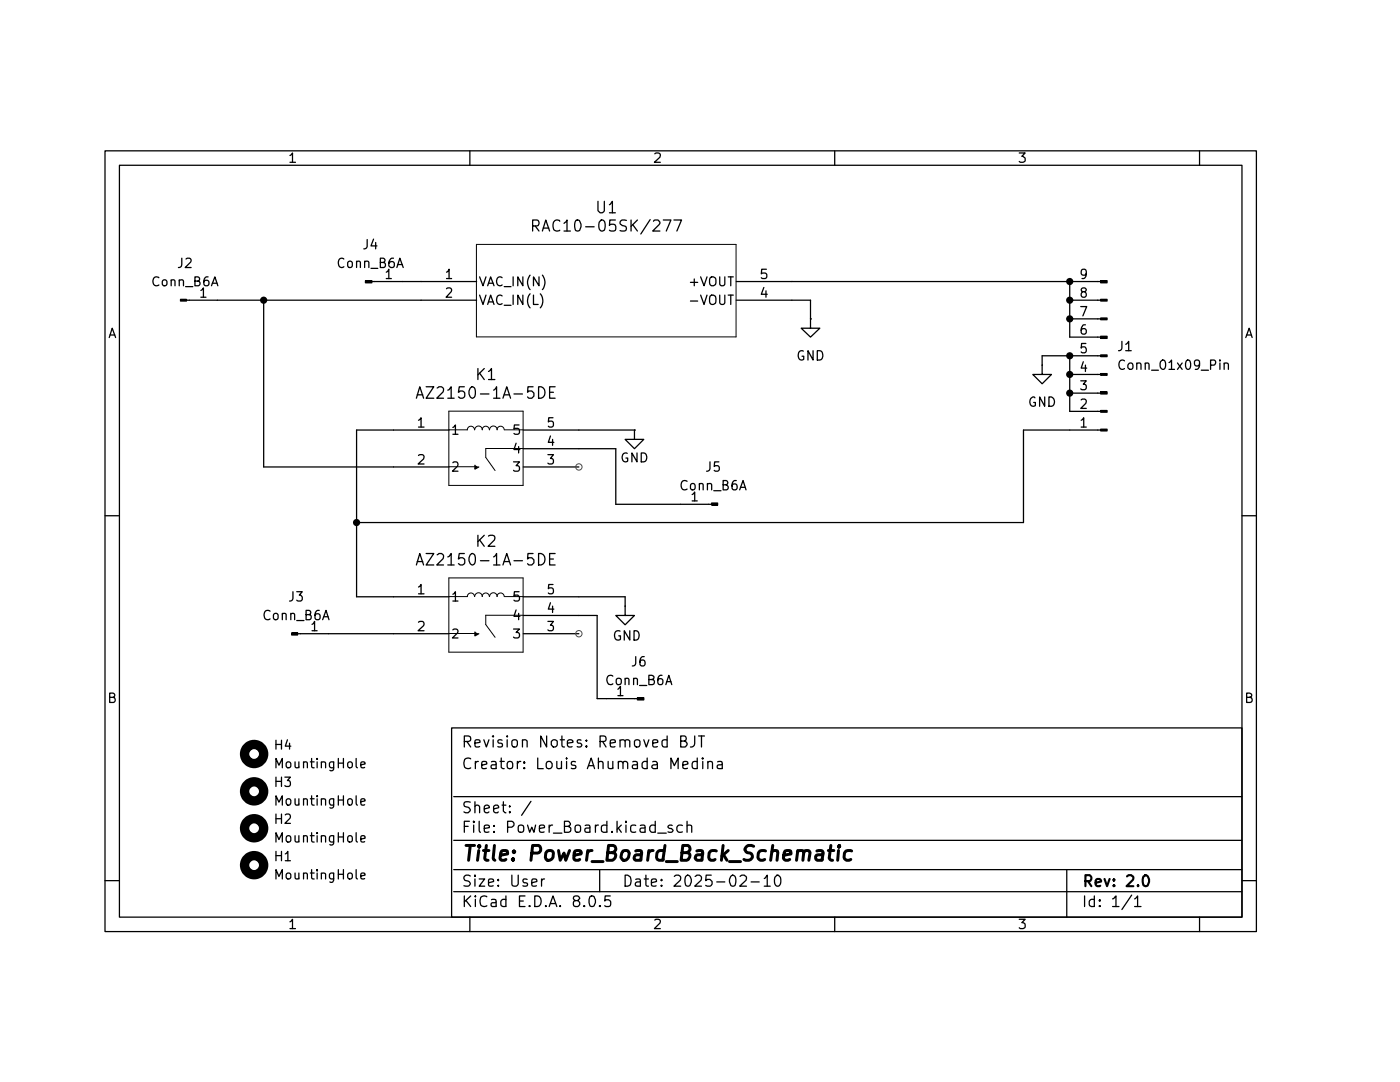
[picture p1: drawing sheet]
<svg xmlns="http://www.w3.org/2000/svg" width="279mm" height="216mm" viewBox="0 0 279 216" stroke-linecap="round" stroke-linejoin="round" font-family="sans-serif">
<g fill="none" stroke="#000" stroke-width=".25">
<path d="M21 30.1h229.7v155.8h-229.7zM23.8 33h224.1v150h-224.1zM57.9 31l.5-.5v1.9M57.9 32.4h1.1M93.8 30.1v2.9M130.7 30.7l.2-.2h.5l.3 .2 .1 .3-.1 .4-1.1 1h1.2M166.6 30.1v2.9M203.4 30.5h1.2l-.7 .7h.3l.3 .3v.7l-.3 .2h-.5l-.3-.2M239.4 30.1v2.9M31.7 55.4a.75 .75 0 0 0-.9 0 .75 .75 0 0 0-.3 .9 .71 .71 0 0 0 .4 .7 .71 .71 0 0 0 .8-.1M32.5 56l.2-.2 .5 .2 .1 .7-.2 .2-.4 .1-.2-.1zM34.2 56l.2-.2 .4 .1 .1 1.1"/>
<path d="M34.2 55.8v1.2M35.8 56l.1-.1a.48 .48 0 0 1 .7 .2v.9M35.8 55.8v1.2M36 59.7h1.2v.4h-1.2zM36.3 51.5l-.1 1.6-.6 .3M37 57.2h1.5M37.1 51.7l.3-.2h.4l.3 .2v.3v.3l-1.1 1.1h1.1M37.2 59.9h57.9M38.9 56.1l.8-.1 .1-.2-.1-.5-.8-.1v1.8h.7l.3-.3a.46 .46 0 0 0-.4-.6M40.1 58l.5-.6v1.9M40.1 59.3h1M41.5 55.2a.7 .7 0 0 0-.8 .8v.7l.2 .2 .5 .1 .2-.1 .1-.6-.2-.3-.5-.1-.3 .4"/>
<path d="M42.2 57l.7-1.8 .6 1.8M42.4 56.5h.9M52.6 59.9v33.3h37M68.6 51.7a.71 .71 0 0 0-.9 0 .71 .71 0 0 0-.2 .8 .76 .76 0 0 0 .6 .9l.5-.2M69.5 52.3l.2-.2 .5 .2 .1 .7-.2 .3-.4 .1-.2-.2zM71.2 52.3l.2-.2 .4 .1 .1 1.2M71.2 52.1v1.3M72.8 52.3l.2-.2 .5 .1 .1 1.2M72.8 52.1v1.3M72.9 56h1.3v.4h-1.3zM73.3 47.8v1.3a.57 .57 0 0 1-.7 .6M74 53.6h1.4"/>
<path d="M74.2 56.2h20.9M74.5 47.7l-.5 1.4h1.2M75 48.4v1.3M75.9 52.4l.8-.1 .1-.3v-.3l-.3-.2h-.6v1.9h.7l.2-.2 .1-.5-.4-.3M77.1 54.3l.5-.6v1.9M77.1 55.6h1M78.5 51.5a.8 .8 0 0 0-.9 .8v.7a.63 .63 0 0 0 1 .2l.1-.7-.2-.2a.65 .65 0 0 0-.9 .2M79.2 53.4l.6-1.9 .7 1.9M79.4 52.8h.9M89.1 54.3l.5-.6v1.9M89.1 57.6l.3-.2h.4l.2 .2 .1 .4-1.1 1.3h1.1M89.1 55.6h1"/>
<path d="M95.7 55.2l.7 1.8 .6-1.8M95.7 58.9l.7 1.8 .6-1.8M97.3 57l.6-1.8 .7 1.8M97.5 56.5h.9M100.2 55.4a.71 .71 0 0 0-.9 0 .71 .71 0 0 0-.2 .9 .67 .67 0 0 0 .3 .6 .67 .67 0 0 0 .8 0M100.2 59.1l-.1-.1a.64 .64 0 0 0-.9 .3l-.1 .4a.71 .71 0 0 0 .2 .9 .71 .71 0 0 0 .9 0M100.6 57.2h1.4M102.4 55.2v1.8M102.4 58.9v1.8M104.4 55.2v1.8l-1.1-1.8v1.8M104.4 58.9v1.8l-1.1-1.8v1.8M105.8 54.9a2.27 2.27 0 0 0 0 2.9"/>
<path d="M105.8 58.6a2.16 2.16 0 0 0 0 2.8M106.3 45.1h.8a.62 .62 0 0 0 .5-.6 .62 .62 0 0 0-.5-.6h-.8v2.2M106.5 58.9v1.8h.9M106.8 45.1l.8 1M107.6 55.2v1.8l-1.1-1.8v1.8M107.8 58.6a2.16 2.16 0 0 1 0 2.8M108.2 54.9a2.27 2.27 0 0 1 0 2.9M108.2 46.1l.7-2.2 .8 2.2M108.4 45.5h1.1M111.7 44.2a.86 .86 0 0 0-1.1-.1 .86 .86 0 0 0-.2 1.1 .83 .83 0 0 0 .4 .8 .83 .83 0 0 0 .9-.1M112.6 44.6l.6-.7v2.2M112.6 46.1h1.2"/>
<path d="M114.9 44l.5-.1a1.29 1.29 0 0 1 0 2.2 .46 .46 0 0 1-.6-.4 2.12 2.12 0 0 1 .1-1.7zM116.9 45.3h1.7M119.3 40.2v1.8l.5 .5h.4l.4-.5v-1.8M119.8 44a.55 .55 0 0 1 .9 .3l.1 .4a1.13 1.13 0 0 1-.5 1.4 .6 .6 0 0 1-.7-.4 1.76 1.76 0 0 1 .2-1.7zM121.6 40.9l.6-.7v2.3M121.6 42.5h1.2M122.8 43.9h-1.1l-.1 1.1 .4-.3 .7 .1a.97 .97 0 0 1 0 1.2 1.02 1.02 0 0 1-1.1-.1M125 44a.88 .88 0 0 0-1.2 .2l-.1 .1a1.05 1.05 0 0 0 1.1 .9l.2 .3a.46 .46 0 0 1-.4 .6l-.9-.1M125.9 43.9v2.2M126.3 44.8l.9 1.3M127.2 43.9l-1.3 1.3M129.8 43.8l-1.9 2.9"/>
<path d="M130.4 44.2l.3-.3 .7 .1a.52 .52 0 0 1 .1 .8l-1.2 1.3h1.4M132.4 43.9h1.5l-.9 2.2M134.5 43.9h1.5l-.9 2.2M137.8 56.3h1.4M138.6 55.7v1.3M139.8 58.9l.7 1.8 .6-1.8M139.8 55.2l.7 1.8 .6-1.8M141.7 59.1a.67 .67 0 0 1 1.1 0 1.17 1.17 0 0 1-.4 1.6 .6 .6 0 0 1-.8-.5zM141.7 55.5a.66 .66 0 0 1 .7-.2 .66 .66 0 0 1 .5 .5v.6a.64 .64 0 0 1-.7 .6 .64 .64 0 0 1-.6-.6zM143.6 58.9v1.5l.4 .3h.3l.4-.3v-1.5M143.6 55.2v1.5l.4 .3h.3l.4-.3v-1.5M145.3 58.9h1"/>
<path d="M145.3 55.2h1M145.8 55.2v1.8M145.8 58.9v1.8M146.9 56.2h72.8M146.9 59.9h14.9v3.7M152.4 57.4l-.5 1.3h1.2M152.9 58v1.3M153 53.7h-1l-.1 1 .3-.2 .7 .1 .1 .2v.6l-.3 .2h-.5l-.3-.2M213.5 59.9h6.2M213.5 56.2v11.1h6.2M216.1 58.2l-.3-.3 .3-.5 .6 .2 .1 .3-.2 .2a.72 .72 0 0 0-.8 .9l.3 .3 .6-.2a.65 .65 0 0 0-.2-.9M216.8 54.6l-.3 .3h-.4l-.3-.3 .1-.8h.7a1.32 1.32 0 0 1-.3 1.8h-.4"/>
<path d="M219.7 56h1.2v.4h-1.2zM219.7 59.7h1.2v.4h-1.2zM21.8 67.4l.6-1.9 .7 1.9M22 66.8h.9M83.1 79.5l.7-2.3 .7 2.3M83.3 78.8h1.1M85 77.2h1.6l-1.6 2.3h1.6M87.2 77.4l.4-.2h.5a.67 .67 0 0 1 .3 1l-1.2 1.3h1.3M89.4 77.9l.2-.1 .4-.6v2.3M89.4 79.5h1.2M92.7 77.2h-1l-.2 1.1 .3-.3h.5l.3 .2 .2 .2-.1 .8-.4 .3h-.5l-.3-.3M93.9 77.4l.5-.2a1.48 1.48 0 0 1 0 2.3 1.24 1.24 0 0 1-.5-2.1z"/>
<path d="M95.4 73.5v2.2M95.7 74.5l.9 1.2M95.9 78.6h1.7M96.6 73.5l-1.2 1.3M97.3 60.7l.6-1.8 .7 1.8M97.5 74.1l.6-.6v2.2M97.5 60.2h.9M97.5 75.7h1.3M98.5 77.9l.6-.7v2.3M98.5 79.5h1.3M100.4 79.5l.7-2.3 .8 2.3M100.6 60.9h1.4"/>
<path d="M100.6 78.8h1M102.6 78.6h1.7M106.4 77.2h-1l-.1 1.1 .2-.3h.6l.5 .4v.6l-.5 .5h-.6l-.2-.3M107.5 77.2a1.15 1.15 0 0 1 1.3 1.1 1.15 1.15 0 0 1-1.3 1.2zM109.7 78.3h.7M110.8 77.2h-1.1v2.3h1.1M137.8 60.1h1.4M160.3 70.1a.64 .64 0 0 0-.9 .3l-.1 .4a.71 .71 0 0 0 .2 .9 .71 .71 0 0 0 .9 0v-.6h-.3M161.8 63.6v1.9h1.8l-1.8 1.8-1.9-1.8h1.9M161.8 63.6h.1M162.3 70v1.8l-1.1-1.8v1.8M163.1 70a.99 .99 0 0 1 1.1 .6 .99 .99 0 0 1-.3 1.2h-.8z"/>
<path d="M206.5 79.4l-.1-.2a.94 .94 0 0 0-.9 .9 .94 .94 0 0 0 .8 1l.3-.2v-.6h-.3M208 72.9v1.8h1.8l-1.8 1.9-1.9-1.9h1.9M208 72.9h.1M208.5 79.2v1.9l-1-1.9v1.9M209.3 79.2a.94 .94 0 0 1 1.1 .9 .94 .94 0 0 1-1.1 1zM213.5 63.6h6.2M213.5 74.7h6.2M213.5 78.4h6.2M213.5 71v11.1h6.2M215.7 76h1.1l-.6 .7 .5 .1v.8l-.2 .2h-.6l-.2-.2M215.7 61.2h1.2l-.8 1.8M215.8 79.8l.2-.2h.5l.2 .2 .1 .3-.1 .4-1 1h1.1"/>
<path d="M216.2 72.2l-.4 1.2h1.1M216.6 64.8a.72 .72 0 0 0-.8 .9v.6l.1 .3 .6 .1 .2-.2 .1-.6-.2-.2-.5-.1-.3 .3M216.6 72.9v1.2M216.7 68.5h-.8l-.1 1 .2-.3h.5a.72 .72 0 0 1 .2 1l-.2 .2h-.5l-.2-.2M219.7 63.5h1.2v.3h-1.2zM219.7 67.1h1.2v.4h-1.2zM219.7 70.8h1.2v.4h-1.2zM219.7 74.5h1.2v.4h-1.2zM219.7 78.2h1.2v.4h-1.2zM219.7 71h-11.7v1.9M223.9 68.1v1.4a.57 .57 0 0 1-.7 .5M224.4 72a.74 .74 0 0 0-.9 0 .74 .74 0 0 0-.2 .9 .67 .67 0 0 0 .4 .7 .67 .67 0 0 0 .7-.1"/>
<path d="M224.7 68.7l.6-.6v1.9M224.7 70h1.1M225.3 72.6l.2-.2a.46 .46 0 0 1 .6 .5l-.1 .6-.5 .2-.4-.3v-.5zM226.9 72.6l.2-.2 .5 .1 .1 1.2M226.9 72.4v1.3M228.6 72.6l.2-.2 .4 .1 .1 1.2M228.6 72.4v1.3M229.8 73.9h1.4M231.6 72.2l.6-.4a1.19 1.19 0 0 1 0 1.9 .66 .66 0 0 1-.7-.7zM233.3 72.3l.5-.5v1.9M233.3 73.7h1.1M235 72.4l.9 1.3"/>
<path d="M235.9 72.4l-.9 1.3M236.8 72l.4-.2a1.19 1.19 0 0 1 0 1.9l-.4-.2-.2-.5zM239.4 72.6l-.3 .4-.6-.1-.1-.3v-.4l.1-.3 .6-.1 .2 .2a1.55 1.55 0 0 1-.2 1.6l-.6 .1M239.7 73.9h1.5M241.6 72.9l.8-.1 .2-.4-.2-.5-.8-.1v1.9M243.5 71.8v.2M243.5 72.4v1.3M244.3 72.6a.48 .48 0 0 1 .5-.2 .48 .48 0 0 1 .4 .4v.9M244.3 72.4v1.3M248.6 67.4l.7-1.9 .6 1.9M248.8 66.8h.9M83.5 83.9l.5-.5v1.8"/>
<path d="M83.5 90.9l.3-.2h.5l.2 .2 .1 .3-.1 .4-1.1 1h1.2M83.5 85.2h1.1M89.6 85.8h-18.4v33.3h18.4M90.4 85.3l.5-.5v1.9M90.4 92.3l.2-.1h.5l.2 .1 .1 .5-.1 .2-1 1h1.1M90.4 86.7h1M94.8 92.8v.8l.7-.4M102.5 92.2h1.2l-.7 .7 .6 .2v.8l-.3 .1h-.6l-.2-.1M103 88.4l-.4 1.3h1.2M103.5 89.1v1.3M103.6 84.8h-.9l-.1 .8 .2-.1 .7 .1 .2 .3-.1 .6-.3 .2h-.5l-.2-.2M104.4 85.8h22.2"/>
<path d="M104.4 93.2h11.1M104.4 89.5h18.5v11.1h19.1M109.3 90.7h1.1l-.5 .8 .5 .2v.7l-.3 .2h-.5l-.3-.2M109.9 87l-.5 1.3h1.1M110.3 87.7v1.2M110.4 83.4h-.9l-.1 .8 .3-.2 .6 .1 .1 .3v.6l-.3 .2h-.4l-.3-.2M125.2 90.5a.87 .87 0 0 0-1.1 .6 .87 .87 0 0 0 .7 1.1l.5-.2v-.6h-.4M126.6 85.8v1.9h1.9l-1.9 1.8-1.8-1.8h1.8M126.6 85.8h.1M127.1 90.4v1.8l-1-1.8v1.8M128 90.4a.91 .91 0 0 1 1.1 .9 .91 .91 0 0 1-1.1 .9zM137.1 96.1a.77 .77 0 0 0-.9-.1 .77 .77 0 0 0-.3 1 .71 .71 0 0 0 .4 .7 .71 .71 0 0 0 .8-.1"/>
<path d="M137.9 96.6l.2-.1a.46 .46 0 0 1 .6 .4l-.1 .7-.5 .1-.3-.3zM138.1 98.7l.5-.5v1.7M138.1 99.9h1M139.6 96.6l.2-.1 .5 .1v1.1M139.6 96.5v1.2M141.2 96.6h.1a.48 .48 0 0 1 .7 .1v1M141.2 96.5v1.2M141.7 92.2v1.3a.57 .57 0 0 1-.7 .5M142.5 97.9h1.4M143.5 92.2h-.9l-.1 .9 .3-.2 .6 .1 .2 .3-.1 .6-.3 .1h-.4l-.3-.1M144.3 96.7l.8-.1 .1-.2-.1-.4-.8-.1v1.8h.7l.3-.3a.6 .6 0 0 0-.4-.7M146.9 95.9a.7 .7 0 0 0-.8 .7v.8l.2 .3h.5l.2-.1 .1-.6-.2-.4h-.5l-.3 .4"/>
<path d="M147.6 97.7l.7-1.8 .6 1.8M147.8 97.2h.9M215.8 83.9l.5-.5v1.8M215.8 85.2h1M219.7 81.9h1.2v.4h-1.2zM219.7 85.6h1.2v.4h-1.2zM219.7 85.8h-15.4v18.5h-133.1M21 102.9h2.8M58.5 118.1v1.3a.57 .57 0 0 1-.7 .5M59.2 118.1h1.1l-.6 .6h.3a.72 .72 0 0 1 .2 1.1l-.2 .1h-.5l-.3-.1M83.1 112.7l.7-2.3 .7 2.3M83.3 112.1h1.1"/>
<path d="M83.5 117.1l.5-.5v1.9M83.5 118.5h1.1M85 110.4h1.6l-1.6 2.3h1.6M87.2 110.7l.4-.3h.5a.67 .67 0 0 1 .3 1.1l-1.2 1.2h1.3M89.4 111.1l.2-.1 .4-.6v2.3M89.4 112.7h1.2M90.4 118.6l.5-.5v1.8M90.4 119.9h1M92.7 110.4h-1l-.2 1.1 .3-.2h.5l.3 .2 .2 .2-.1 .8-.4 .2h-.5l-.3-.2M93.9 110.7l.5-.3a1.48 1.48 0 0 1 0 2.3 1.24 1.24 0 0 1-.5-2zM95.4 106.8v2.2M95.7 107.7l.9 1.3"/>
<path d="M95.9 111.9h1.7M96.6 106.8l-1.2 1.3M97.5 107a.97 .97 0 0 1 1.2 0v.7l-1.3 1.3h1.4M98.5 111.1l.6-.7v2.3M98.5 112.7h1.3M100.4 112.7l.7-2.3 .8 2.3M100.6 112.1h1M102.6 111.9h1.7M103.6 118.1h-.9l-.1 .9 .2-.3h.5a.72 .72 0 0 1 .3 1.1l-.3 .1h-.5l-.2-.1M104.4 119.1h20.4v1.8M106.4 110.4h-1l-.1 1.1 .2-.2h.6l.5 .4v.6l-.5 .4h-.6l-.2-.2M107.5 110.4a1.15 1.15 0 0 1 1.3 1.2 1.15 1.15 0 0 1-1.3 1.1z"/>
<path d="M109.7 111.5h.7M110.4 116.6h-.9l-.1 .9 .3-.2 .6 .1 .1 .3v.6l-.3 .2h-.4l-.3-.2M110.8 110.4h-1.1v2.3h1.1M142 100.4h1.2v.4h-1.2zM247.9 102.9h2.8M21.9 139.1h.8l.2-.3-.1-.3-.2-.2h-.7v1.9l.9-.1a.54 .54 0 0 0 .2-.6 .54 .54 0 0 0-.4-.4M53.9 122a.75 .75 0 0 0-.9-.1 .75 .75 0 0 0-.3 .9 .74 .74 0 0 0 .9 .9l.3-.2M54.7 122.6l.2-.2 .5 .2 .1 .7-.2 .3-.4 .1-.2-.2zM56.3 122.6l.3-.2 .4 .1 .1 1.2M56.3 122.4v1.3M58 122.6l.3-.2 .4 .1 .1 1.2M58 122.4v1.3"/>
<path d="M58.2 126.3h1.2v.4h-1.2zM59.2 123.8h1.5M59.4 126.4h30.2M61.1 122.6h.7l.2-.3-.1-.3-.2-.2h-.6v1.9h.7l.3-.4v-.3l-.4-.4M62.3 124.6l.5-.6v1.9M62.3 125.9h1M63.7 121.8a.7 .7 0 0 0-.8 .8v.7l.1 .3 .5 .1 .3-.2 .1-.7-.2-.2-.5-.1-.3 .3M64.4 123.7l.7-1.9 .6 1.9M64.6 123.1h.9M83.5 124.2l.3-.2h.5l.2 .2 .1 .4-.1 .2-1.1 1.1h1.2M90.4 125.7l.2-.2h.5l.2 .2 .1 .3-.1 .3-1 1h1.1M94.8 126.1v.8l.7-.5"/>
<path d="M102.5 125.5h1.2l-.7 .7 .6 .2v.7l-.3 .2h-.6l-.2-.2M103 121.7l-.4 1.3h1.2M103.5 122.4v1.3M104.4 122.8h14.8v16.6h8M104.4 126.4h11.1M109.3 124h1.1l-.5 .8 .5 .1v.8l-.3 .2h-.5l-.3-.2M109.9 120.3l-.5 1.2h1.1M110.3 120.9v1.3M122.3 134.9a.75 .75 0 0 0-.9 0 .75 .75 0 0 0-.3 .9 .72 .72 0 0 0 .4 .7 .72 .72 0 0 0 .8-.1M123.3 137.5l.5-.6v1.9M123.3 138.8h1M123.7 125.9a.87 .87 0 0 0-1 .3 .87 .87 0 0 0 0 1.1 .68 .68 0 0 0 1.1 .3v-.7h-.3"/>
<path d="M124.8 120.9v1.9h1.8l-1.8 1.9-1.9-1.9h1.9M124.8 120.9h.1M124.8 135.5l.2-.2 .4 .1 .1 1.2M124.8 135.3v1.3M125.7 125.9v1.8l-1.1-1.8v1.8M126.4 135.5l.3-.2 .4 .1 .1 1.2M126.4 135.3v1.3M126.5 125.9a.98 .98 0 0 1 1.1 .6 .98 .98 0 0 1-.4 1.1l-.7 .1zM126.9 131v1.4a.57 .57 0 0 1-.7 .5M127.2 139.2h1.3v.5h-1.3zM127.6 136.8h1.5M128.6 131a.7 .7 0 0 0-.9 .8v.7l.2 .3 .5 .1 .3-.2v-.6l-.1-.3-.5-.1-.4 .4"/>
<path d="M129.5 135.6h.6l.3-.2v-.5l-.3-.2h-.6v1.9h.7a.54 .54 0 0 0 .4-.4 .54 .54 0 0 0-.2-.5l-.3-.1M132.1 134.7a.7 .7 0 0 0-.8 .8v.7l.1 .3 .6 .1 .2-.2 .1-.6-.2-.3-.5-.1-.3 .4M132.9 136.6l.6-1.9 .6 1.9M133.1 136h.8M248.8 139.1h.6l.3-.1v-.5l-.3-.2h-.6v1.9h.7a.52 .52 0 0 0 .4-.4 .52 .52 0 0 0-.2-.6l-.3-.1M55.1 153.2v-1.9l.6 1.4 .6-1.4v1.9M55.1 147.7v1.8M55.1 155.1v1.8M55.1 148.5h1.1M55.1 155.9h1.1M56.2 147.7v1.8M56.2 155.1v1.8"/>
<path d="M56.9 155.1h1.1l-.6 .6a.46 .46 0 0 1 .6 .5v.4l-.2 .2-.7 .1-.2-.1M57.2 152.2l.2-.2 .6 .2v.7l-.1 .2-.5 .1-.2-.2zM57.3 159.5l.4-.1 .3 .3v.5l-.3 .5-.4-.1-.2-.4v-.5zM57.4 147.6l-.5 1.3h1.1M57.8 148.3v1.2M58.9 152l.1 1.1 .4 .1 .2-.2M58.9 159.4l.1 1.2 .4 .1 .2-.3M59.6 152v1.2M59.6 159.4v1.3M60.6 152.2l.2-.2 .5 .1v1.1M60.6 159.6l.2-.2 .5 .1v1.2M60.6 152v1.2"/>
<path d="M60.6 159.4v1.3M61.9 152h.8M61.9 159.4h.8M62.2 151.3v1.7l.2 .2h.3M62.2 158.8v1.5l.1 .3 .4 .1M63.3 151.3v.2M63.3 158.8v.2M63.3 152v1.2M63.3 159.4v1.3M64.1 152.2a.51 .51 0 0 1 .9 .1v.9M64.1 159.6a.51 .51 0 0 1 .9 0v1.1M64.1 152v1.2"/>
<path d="M64.1 159.4v1.3M66.6 152v1.5l-.3 .3-.5-.1M66.6 152.1l-.5-.1-.4 .4v.5l.2 .2h.7M66.6 159.4v1.5l-.3 .3h-.5M66.6 159.5l-.5-.1-.4 .3 .2 .9h.7M67.5 151.3v1.9M67.5 158.8v1.9M67.5 152.3h1M67.5 159.6h1M68.5 151.3v1.9M68.5 158.8v1.9M69.5 152.2l.2-.2 .5 .2 .1 .7-.2 .2-.4 .1-.2-.2z"/>
<path d="M69.5 159.6l.2-.2 .5 .2 .1 .6-.2 .4h-.5l-.2-.4zM71.1 151.3v1.7l.2 .2M71.1 158.8v1.5l.2 .4M72 152.6l.9-.2-.1-.3-.5-.1-.3 .3 .1 .8h.7M72 160l.9-.2-.1-.3-.5-.1-.3 .2 .1 1h.7M90.1 145.2h157.8v37.8h-157.8zM90.6 159h157.3M92.7 148h.8l.4-.2v-.8l-.4-.1h-.8v2.2M93.2 148l.7 1.1M93.9 151.4a.88 .88 0 0 0-1 0 .88 .88 0 0 0-.3 1 .83 .83 0 0 0 .4 .9 .83 .83 0 0 0 .9-.1M94.8 148.3l1-.2-.1-.4-.7-.1-.2 .3 .1 1.1h.8M94.8 160v2.2"/>
<path d="M94.9 151.9v1.5M95.5 151.9l-.5 .1-.1 .4M96.1 152.7l1.1-.3-.1-.4-.7-.1-.3 .4 .1 1h.9M96.6 147.6l.5 1.5 .5-1.5M98.1 152h.8l.1 1.4M98.4 146.9h-.1l.1 .1v-.1v.1M98.4 147.6v1.5M99 152.4l-.2 .2h-.5l-.3 .3 .1 .4 .2 .1 .7-.1M99.8 151.9h.8M100 151.3v1.8l.4 .3h.2M100.2 147.7h-.8v.5a.74 .74 0 0 1 .9 .5l-.1 .3-.3 .1-.5-.1M100.5 160v1.8l.5 .4"/>
<path d="M101.2 146.9v.1M101.2 147.6v1.5M101.4 152h.8a1.06 1.06 0 0 1 0 1.3l-.3 .1a.49 .49 0 0 1-.7-.4v-.6zM102.3 147.7a.6 .6 0 0 1 1 .3v.6l-.2 .4-.5 .1-.3-.1-.1-.4v-.6zM103.3 151.9v1.5M103.9 151.9a.6 .6 0 0 0-.6 .5M104.3 147.8l.1-.1a.6 .6 0 0 1 .8 .2v1.2M104.3 147.6v1.5M104.6 153.2l.2 .1-.2 .1v-.2v.2M104.6 152l.2 .2-.2 .1v-.3v.3M106 159.9l-1.9 2.8M107.3 151.3v2.1h1.1"/>
<path d="M109.1 146.9v2.2l-1.2-2.2v2.2M109.2 152l.2-.1a.63 .63 0 0 1 .8 .5v.6a.62 .62 0 0 1-.6 .4 .62 .62 0 0 1-.6-.4v-.6zM110.3 147.7a.65 .65 0 0 1 .9 .3v.6a.62 .62 0 0 1-.9 .4l-.3-.4v-.6zM111.1 151.9l.1 1.4 .5 .1 .4-.2M111.8 147.6h.8M112.1 151.9v1.5M112.1 146.9v1.8l.1 .3 .4 .1M113.1 151.3v.1M113.1 151.9v1.5M113.2 148.3l1.1-.2-.1-.4-.6-.1-.4 .3v.8l.2 .3h.8M114.9 152a.52 .52 0 0 0-.9 .4 .81 .81 0 0 0 .9 .4v.5h-.9M116 147.7h-.7v.5a.74 .74 0 0 1 .8 .5l-.3 .4-.6-.1"/>
<path d="M117.1 148.8v.3l-.2-.1 .2-.2v.3M117.1 147.7v.2l-.2-.1 .2-.1v.2M117.2 153.4l.8-2.1 .7 2.1M117.5 152.8h1M119.4 152.2a.51 .51 0 0 1 .5-.3 .51 .51 0 0 1 .5 .4v1.1M119.4 151.3v2.1M119.8 148l1-.1a.6 .6 0 0 0-.3-1h-.7v2.2M120.3 148l.6 1.1M121.4 151.9v1.2a.59 .59 0 0 0 .9 .1M121.8 148.3l1-.2-.1-.4-.6-.1-.3 .3 .1 1.1h.8M122.3 151.9v1.5M123.4 152.2l.3-.3 .5 .1 .1 .3v1.1"/>
<path d="M123.4 151.9v1.5M123.7 147.8a.66 .66 0 0 1 1.1 .1v1.2M123.7 147.6v1.5M124.3 152.3l.3-.4 .5 .1 .2 .3v1.1M124.8 147.9v-.2a.6 .6 0 0 1 .9 .2v1.2M126.3 152h.8l.1 1.4M126.8 147.7l.2-.1a.52 .52 0 0 1 .7 .4v.6l-.1 .4-.6 .1-.2-.1-.2-.4v-.6zM127.2 152.4l-.2 .2h-.6l-.2 .3v.2l.2 .3 .8-.1M128.5 147.6l.5 1.5 .5-1.5M129.2 152l-.6-.1-.5 .5 .1 .8 .4 .2 .6-.1M129.2 151.3v2.1M130.3 152h.7l.2 .3v1.1"/>
<path d="M130.3 148.3l1-.2-.1-.4-.7-.1-.2 .3v1.1h.9M131.2 152.4l-.3 .2h-.5l-.3 .3v.2l.3 .3 .8-.1M133.1 147.7l-.6-.1-.4 .4v.6l.2 .4h.8M133.1 146.9v2.2M133.9 153.4v-2.1l.7 1.5 .7-1.5v2.1M135.8 147.9l1-.1 .1-.4v-.4l-.3-.1h-.8v2.2h.9l.4-.5v-.3l-.5-.4M136.3 152.7l1-.3v-.1a.6 .6 0 0 0-.9-.3l-.1 1.1a.67 .67 0 0 0 .9 .2M138.6 146.9v1.5a.7 .7 0 0 1-.8 .7M139.1 152h-.8a1.06 1.06 0 0 0 0 1.3h.8M139.1 151.3v2.1M139.4 146.9h1.2M140 146.9v2.2"/>
<path d="M140.3 151.3h-.2l.2 .1v-.1v.1M140.3 151.9v1.5M141.3 152.2a.51 .51 0 0 1 .5-.3 .51 .51 0 0 1 .4 .4v1.1M141.3 151.9v1.5M143.2 152h.9v1.4M144.1 152.4l-.1 .2-.8 .1-.1 .2 .1 .4h.9M21 175.7h2.8M55.1 168v-1.8l.6 1.3 .6-1.3v1.8M55.1 160.7v-1.9l.6 1.3 .6-1.3v1.9M55.1 175.4v-1.9l.6 1.4 .6-1.4v1.9M55.1 162.4v1.9M55.1 169.9v1.8"/>
<path d="M55.1 163.4h1.1M55.1 170.7h1.1M56.2 162.4v1.9M56.2 169.9v1.8M56.9 162.6l.3-.2h.4l.3 .2 .1 .4-.1 .3-1 1h1.1M56.9 170.4l.5-.5v1.8M56.9 171.7h1.1M57.2 166.9l.2-.1a.46 .46 0 0 1 .6 .4v.7l-.6 .1-.3-.3zM57.2 174.4l.2-.2 .6 .2v.6l-.1 .3-.5 .1-.2-.2zM58.9 166.8l.1 1.1 .4 .1 .2-.1M58.9 174.2l.1 1.1 .4 .1 .2-.2M59.6 166.8v1.2"/>
<path d="M59.6 174.2v1.2M60.6 166.9l.2-.1h.5v1.2M60.6 174.4l.2-.2 .5 .1v1.1M60.6 166.8v1.2M60.6 174.2v1.2M61.9 166.8h.8M61.9 174.2h.8M62.2 166.2v1.6l.1 .1 .4 .1M62.2 173.5v1.6l.2 .3h.3M63.3 166.2v.1M63.3 173.5v.3M63.3 166.8v1.2"/>
<path d="M63.3 174.2v1.2M64.1 166.9a.51 .51 0 0 1 .9 .1v1M64.1 174.4a.51 .51 0 0 1 .9 .1v.9M64.1 166.8v1.2M64.1 174.2v1.2M66.6 166.8v1.5l-.3 .3-.5-.1M66.6 166.8h-.7a.87 .87 0 0 0 0 1.1h.7M66.6 174.2v1.4l-.3 .5-.5-.1M66.6 174.3l-.5-.1-.4 .3v.5l.2 .3h.7M67.5 166.2v1.8M67.5 173.5v1.9M67.5 167h1"/>
<path d="M67.5 174.5h1M68.5 166.2v1.8M68.5 173.5v1.9M69.5 166.9l.2-.1a.46 .46 0 0 1 .6 .4l-.1 .7-.5 .1-.3-.3zM69.5 174.4l.2-.2 .5 .2 .1 .6-.2 .3-.4 .1-.2-.2zM71.1 166.2v1.6l.2 .2M71.1 173.5v1.6l.2 .3M72 167.4l.9-.1-.1-.5h-.5l-.3 .2 .1 .9h.7M72 174.8l.9-.2-.1-.3-.5-.1-.3 .3 .1 .8h.7M90.6 177.9h157.3M90.6 173.5h157.3M90.6 167.7h157.3"/>
<path d="M92.7 178.8v2.1M92.7 164.9h.7M93 179.7l.9 1.2M93.7 163.9h-1v2.2M93.9 174.8l-.9-.2a.6 .6 0 0 0-.4 .7 1.21 1.21 0 0 0 1 .6l.3 .3-.3 .5h-1M93.9 160.1a1.11 1.11 0 0 0-1.2 0l-.1 .3a.46 .46 0 0 0 .4 .6 .82 .82 0 0 1 .9 .5v.3l-.5 .4-.8-.2M93.9 178.8l-1.2 1.2M94.5 163.9v.2l.2-.1-.2-.1v.2M94.5 164.6v1.5M94.8 174.6v.3M94.8 160.9l.2-.2 .6 .1 .1 1.4M94.8 175.4v1.4"/>
<path d="M94.9 178.8v.1M94.9 179.5v1.4M95.6 175.4h1.1l-1.1 1.4h1.1M95.6 163.9v1.8l.3 .4M96.6 165.3l1.1-.2v-.2a.6 .6 0 0 0-1.1 0v.8a.6 .6 0 0 0 1 .3M96.6 161.4l1.1-.2-.1-.4-.3-.1-.6 .1-.1 1 .4 .4 .6-.2M97.2 178.9a.88 .88 0 0 0-1.1 0 .88 .88 0 0 0-.3 1.1 .83 .83 0 0 0 .4 .8 .83 .83 0 0 0 1-.1M97.5 176.1l1-.2-.1-.4-.7-.1-.2 .3 .1 1h.8M98.1 179.5h.8l.1 1.4M98.5 161.4l1-.2-.2-.5h-.5l-.2 .1-.1 1 .3 .4h.5l.1-.2M98.6 165.9v.2M98.6 164.7v.2"/>
<path d="M99 180l-.2 .1h-.5l-.3 .3 .1 .4 .2 .1 .7-.1M99.4 176.7v.1M99.4 175.5v.2M100.2 160.7h.8M101 179.5h-.6l-.5 .4 .1 .8 .4 .2 .6-.1M101 178.8v2.1M101.3 165.1h.9a.62 .62 0 0 0 .4-.6 .62 .62 0 0 0-.4-.6h-.9v2.2M101.7 161.9v.3M101.7 160.8v.2M102.2 174.6v1.8v.3l.4 .1h.4l.4-.4v-1.8M103.5 164.8l.3-.2a.49 .49 0 0 1 .7 .5v.6a.56 .56 0 0 1-.5 .4 .56 .56 0 0 1-.6-.4zM103.7 179.8h.7"/>
<path d="M104.8 178.8h-1.1v2.1h1.1M105.2 175.5l-.6-.1-.2 .3 .2 .4 .6 .1v.5h-.8M105.3 164.6l.4 1.5 .4-1 .5 1 .3-1.5M106.1 176.1l1-.2v-.4l-.7-.1-.3 .3 .1 1h.9M106.7 178.8a1.08 1.08 0 0 1 1.3 1 1.08 1.08 0 0 1-1.3 1.1zM107.7 165.3l1-.2-.1-.4-.6-.1-.3 .3v1.1h.9M108.1 175.4v1.4M108.7 175.4l-.5 .1-.1 .3M109.6 164.6v1.5M110.3 164.6a.6 .6 0 0 0-.7 .5M110.4 166.2h1.7M112.6 164.9l1-.1 .2-.3v-.2l-.2-.3-1-.1v2.2h.9l.3-.2 .1-.2a.6 .6 0 0 0-.5-.8"/>
<path d="M114.9 179.7l-.5-.4 .1-.4 .4-.1 .5 .1 .3 .4-.4 .4-.7 .1-.2 .3 .2 .7 .7 .1a.62 .62 0 0 0 .4-.6 .62 .62 0 0 0-.4-.6M114.9 164.8l.3-.2a.49 .49 0 0 1 .7 .5v.6a.56 .56 0 0 1-.6 .4 .56 .56 0 0 1-.5-.4zM116.8 164.7h.8l.1 1.4M117.7 178.9l.4-.1a.46 .46 0 0 1 .6 .4 1.23 1.23 0 0 1-.5 1.7 .46 .46 0 0 1-.6-.4v-1zM117.7 165.1l-.6 .1a.43 .43 0 0 0-.4 .5 .43 .43 0 0 0 .4 .4l.6-.1M118.8 164.6v1.5M119.4 164.6a.46 .46 0 0 0-.6 .5M119.7 173.5v4.4M121.1 164.7a.73 .73 0 0 0-1.1 .4v.6a.73 .73 0 0 0 1.1 .3M121.1 163.9v2.2M121.8 178.8h-1l-.1 1 .2-.3h.6l.3 .3a.92 .92 0 0 1-.1 1l-.8 .1-.2-.2M122.1 165.9v.2"/>
<path d="M123.1 163.9v2.2M123.4 165.2l.6 .9M124 164.6l-.9 .9M124.8 174.6h.5a1.27 1.27 0 0 1 .6 1.7l-.4 .4-.7 .1zM124.9 163.9v.2M124.9 164.6v1.5M126.9 175.5h.8l.1 1.3M126.9 164.7h-.9a1.06 1.06 0 0 0 0 1.3h.9M127.8 175.9l-.7 .1-.3 .3 .1 .4h.9M127.8 164.7h.9v1.4M128.6 175.4h.8M128.7 165.1l-.6 .1a.43 .43 0 0 0-.4 .5 .43 .43 0 0 0 .4 .4l.6-.1"/>
<path d="M128.9 174.6v2l.3 .2h.2M130 176.1l1-.2-.1-.4-.6-.1-.2 .1-.1 .2 .1 1h.8M130.8 164.7l-.7-.1-.4 .5v.6l.2 .3h.9M130.8 163.9v2.2M131.3 166.2h1.7M132 176.7v.1l-.1-.1h.1v.1M132 175.5v.2l-.1-.1 .1-.1v.2M134.2 164.7a.6 .6 0 0 0-.9 .2l.2 .3 .5 .1 .3 .4-.3 .4-.7-.1M134.6 174.9l.3-.3h.5a.67 .67 0 0 1 .4 1l-1.3 1.2h1.3M136.2 164.7l-.7-.1-.4 .5v.6l.2 .3h.9M136.9 174.9l.3-.3a1.21 1.21 0 0 1 .8 1.1 1.21 1.21 0 0 1-.6 1.1 .46 .46 0 0 1-.6-.4l-.1-.9zM137.1 164.8a.64 .64 0 0 1 .9-.1v1.4"/>
<path d="M137.1 163.9v2.2M138.7 174.9l.4-.3h.5a.67 .67 0 0 1 .3 1l-1.3 1.2h1.4M141.9 174.6h-1l-.1 1.1 .4-.2h.5l.4 .4v.5l-.2 .3a.92 .92 0 0 1-1.1 0M143 176h1.7M145.8 174.9l.5-.3a1.58 1.58 0 0 1 .3 2.1l-.3 .1a.46 .46 0 0 1-.5-.4 1.38 1.38 0 0 1 0-1.5zM147.7 174.9l.3-.3h.5a.67 .67 0 0 1 .4 1l-1.3 1.2h1.4M149.9 176h1.6M152.5 175.3l.6-.7v2.2M152.5 176.8h1.2M154.6 175l.5-.4a.98 .98 0 0 1 .7 1.4 .84 .84 0 0 1-.5 .8 .6 .6 0 0 1-.7-.4zM212.9 173.5v9.5M216.5 178.8v2.1"/>
<path d="M218.4 179.5h-.6l-.4 .4 .1 .8 .3 .2 .6-.1M218.4 178.8v2.1M219.5 179.5l.1 .2h-.3l.2-.2v.3M222 179.4l.3-.1 .4-.5v2.1M225.8 178.6l-1.9 2.9M226.4 179.4l.6-.6v2.1M247.9 175.7h2.8M57.9 183.9l.5-.5v1.9M57.9 185.3h1.1M93.8 183v2.9M105.7 180.7v.2l-.2-.1 .2-.1v.2M108.9 180.7v.2"/>
<path d="M109.6 180.9l.8-2.1 .7 2.1M109.9 180.3h1M111.8 180.7v.2M116.6 180.7v.2l-.1-.1 .1-.1v.2M119.8 180.7v.2l-.2-.1 .2-.1v.2M130.7 183.6l.2-.2h.5l.3 .2 .1 .3-.1 .3-1.1 1.1h1.2M166.6 183v2.9M203.4 183.4h1.2l-.7 .7 .6 .2v.8l-.3 .2h-.5l-.3-.2M219.5 180.7v.2l-.2-.1 .2-.1v.2M222 180.9h1.3M226.4 180.9h1.3M239.4 183v2.9"/>
<circle cx="123.5" cy="136" r=".64"/>
</g>
<path d="M216.6 175.8h.9a.67 .67 0 0 0 0-1.2h-.9v2.2M217.1 175.8l.7 1M218.7 176.1l1.1-.2-.2-.4-.6-.1-.3 .3v.8l.1 .2h.8M220.4 175.4l.5 1.4 .5-1.4M222.3 176.7h.2l-.2 .1v-.1v.1M222.3 175.5l.2 .1-.2 .1-.1-.1 .1-.1v.2M224.9 174.9l.4-.3h.5a.62 .62 0 0 1 .3 1l-1.3 1.2h1.4M227.1 176.7v.1M228.2 174.9l.4-.3a1.21 1.21 0 0 1 .8 1.1 1.21 1.21 0 0 1-.7 1.1h-.1a1.29 1.29 0 0 1-.5-1.8z" fill="none" stroke="#000" stroke-width=".42"/>
<g fill="none" stroke="#000" stroke-width=".59">
<path d="M93 168.7h1.7M93.9 168.7l-.4 3M95.5 169.7l-.2 2M95.6 168.7l-.1 .2 .1 .1 .2-.1-.2-.2v.3M96.5 169.7h1.1M97.1 168.7l-.4 2.5 .4 .5h.3M98.7 168.7l-.3 2.5 .4 .5M99.9 170.6l1.4-.2-.1-.6h-1.1l-.3 1.4 .3 .5h.6l.3-.2M102.4 171.3v.4l-.2-.2 .2-.2v.4M102.6 169.8l.1 .2-.1 .1-.2-.1 .2-.2v.3M106.1 170.2h1.1a.8 .8 0 0 0 .7-.6 .8 .8 0 0 0-.4-.9h-1.2l-.3 3M109.1 170a.78 .78 0 0 1 1.3 .2v.9a.78 .78 0 0 1-.8 .6 .78 .78 0 0 1-.8-.6l.1-.9z"/>
<path d="M111.5 169.7l.3 2 .8-1.5 .3 1.5 .8-2M114.6 170.6l1.4-.2v-.3l-.1-.3a.91 .91 0 0 0-1.3 .3v1.4l.3 .2h.5l.3-.2M117.3 169.7l-.2 2M118.2 169.7a.77 .77 0 0 0-1 .5M118.2 171.9h2.2M121.3 170.1h.9a.74 .74 0 0 0 .7-.6 .74 .74 0 0 0-.5-.8h-.9l-.4 3h1.1a.9 .9 0 0 0 .4-1.5l-.4-.1M124.3 169.8a.86 .86 0 0 1 1.3 .4l-.2 .9a.78 .78 0 0 1-.7 .6 .78 .78 0 0 1-.8-.6l.2-.9zM126.9 169.8h1.1l.1 .3-.2 1.6M128.1 170.4l-.4 .2h-.7a.59 .59 0 0 0-.4 .5 .59 .59 0 0 0 .3 .6h.7l.3-.2M129.5 169.7l-.3 2M130.3 169.7a.77 .77 0 0 0-.9 .5M132.5 169.8a1.04 1.04 0 0 0-1.4 .4l-.1 .9 .2 .4 .3 .2 .9-.2"/>
<path d="M132.7 168.7l-.4 3M133 171.9h2.2M136.1 170.1h1a.76 .76 0 0 0 .6-.6 .76 .76 0 0 0-.4-.8h-1l-.4 3h1.1a.9 .9 0 0 0 .5-1.5l-.4-.1M139.1 169.8h1.1l.1 .3-.2 1.6M140.3 170.4l-.4 .2h-.7a.57 .57 0 0 0-.4 .5 .57 .57 0 0 0 .3 .6h.7l.3-.2M143 169.8a1.04 1.04 0 0 0-1.5 .4l-.1 .9 .2 .4 .3 .2h.6l.2-.2M144.3 168.7l-.3 3M144.4 170.6l.7 1.1M145.3 169.7l-1.2 1.1M145.6 171.9h2.2M150.4 168.9l-.4-.2h-.7l-.2 .2a.67 .67 0 0 0-.5 .6 .67 .67 0 0 0 .5 .6l.6 .1a.76 .76 0 0 1 .5 .8 .76 .76 0 0 1-.7 .7h-.7l-.3-.2M152.8 169.8a1.1 1.1 0 0 0-1.5 .4v1.1l.5 .4 .8-.2"/>
<path d="M154.1 170a.9 .9 0 0 1 1.1-.2v.3l-.1 1.6M154.2 168.7l-.4 3M156.4 170.6l1.5-.2-.1-.6a.91 .91 0 0 0-1.3 .3l-.2 1.1 .2 .3 .3 .2 .8-.2M159.1 170a1.08 1.08 0 0 1 1.2-.2l.1 .3-.2 1.6M159.2 169.7l-.2 2M160.4 170.1a.73 .73 0 0 1 1.1-.3l.2 .3-.3 1.6M163 169.8h1.1l.2 .3-.3 1.6M164.2 170.4l-.2 .2h-1.1a.63 .63 0 0 0 .2 1.1h.7l.3-.2M165.3 169.7h1.1M165.8 168.7l-.3 2.5 .4 .5h.3M167.3 169.7l-.1 2M167.5 168.7l-.2 .2 .1 .1 .2-.1-.1-.2-.1 .3"/>
<path d="M170 169.8a1.1 1.1 0 0 0-1.5 .4v1.1l.5 .4 .8-.2"/>
</g>
<g fill="#000">
<path d="M72.9 56h1.3v.4h-1.3zM219.7 56h1.2v.4h-1.2zM36 59.7h1.2v.4h-1.2zM219.7 59.7h1.2v.4h-1.2zM219.7 63.5h1.2v.3h-1.2zM219.7 67.1h1.2v.4h-1.2zM219.7 70.8h1.2v.4h-1.2zM219.7 74.5h1.2v.4h-1.2zM219.7 78.2h1.2v.4h-1.2zM94.8 92.8l.7 .4-.7 .4zM219.7 81.9h1.2v.4h-1.2zM219.7 85.6h1.2v.4h-1.2z"/>
<path d="M142 100.4h1.2v.4h-1.2zM58.2 126.3h1.2v.4h-1.2zM94.8 126.1l.7 .3-.7 .5zM127.2 139.2h1.3v.5h-1.3z"/>
<circle cx="52.6" cy="59.9" r=".72"/>
<circle cx="213.5" cy="59.9" r=".72"/>
<circle cx="213.5" cy="56.2" r=".72"/>
<circle cx="213.5" cy="74.7" r=".72"/>
<circle cx="213.5" cy="63.6" r=".72"/>
<circle cx="213.5" cy="71" r=".72"/>
<circle cx="213.5" cy="78.4" r=".72"/>
<circle cx="71.2" cy="104.3" r=".72"/>
</g>
<g fill="none" stroke="#000" stroke-width="1.9">
<circle cx="50.7" cy="157.9" r="1.91"/>
<circle cx="50.7" cy="150.5" r="1.91"/>
<circle cx="50.7" cy="165.3" r="1.91"/>
<circle cx="50.7" cy="172.6" r="1.91"/>
</g>
<g fill="none" stroke="#000" stroke-width=".2">
<path d="M95.1 48.8h51.8v18.4h-51.8zM89.6 82h14.8v14.9h-14.8zM89.6 93.1h5.5M89.6 85.8h3.7M93.3 85.8a.72 .72 0 0 1 .7-.8 .72 .72 0 0 1 .7 .8M94.7 85.8a.76 .76 0 0 1 .8-.8 .76 .76 0 0 1 .8 .8 .7 .7 0 0 1 .7-.8 .7 .7 0 0 1 .7 .8M97.7 85.8a.76 .76 0 0 1 .8-.8 .76 .76 0 0 1 .7 .8M99.2 85.8a.72 .72 0 0 1 .7-.8 .72 .72 0 0 1 .7 .8M100.7 85.8h3.7M104.4 89.5h-7.5v1.8l1.9 2.6M89.6 115.3h14.8v14.8h-14.8zM89.6 119h3.7"/>
<path d="M93.3 119a.72 .72 0 0 1 .7-.7 .72 .72 0 0 1 .7 .7M94.7 119a.76 .76 0 0 1 .8-.7 .76 .76 0 0 1 .8 .7 .7 .7 0 0 1 .7-.7 .7 .7 0 0 1 .7 .7M97.7 119a.76 .76 0 0 1 .8-.7 .76 .76 0 0 1 .7 .7M99.2 119a.72 .72 0 0 1 .7-.7 .72 .72 0 0 1 .7 .7M100.7 119h3.7M89.6 126.4h5.5M104.4 122.8h-7.5v1.8l1.9 2.6"/>
</g>
<g fill="none" stroke="#4c4c4c" stroke-width=".2">
<circle cx="115.5" cy="93.2" r=".64"/>
<circle cx="115.5" cy="126.4" r=".64"/>
</g>
</svg>
